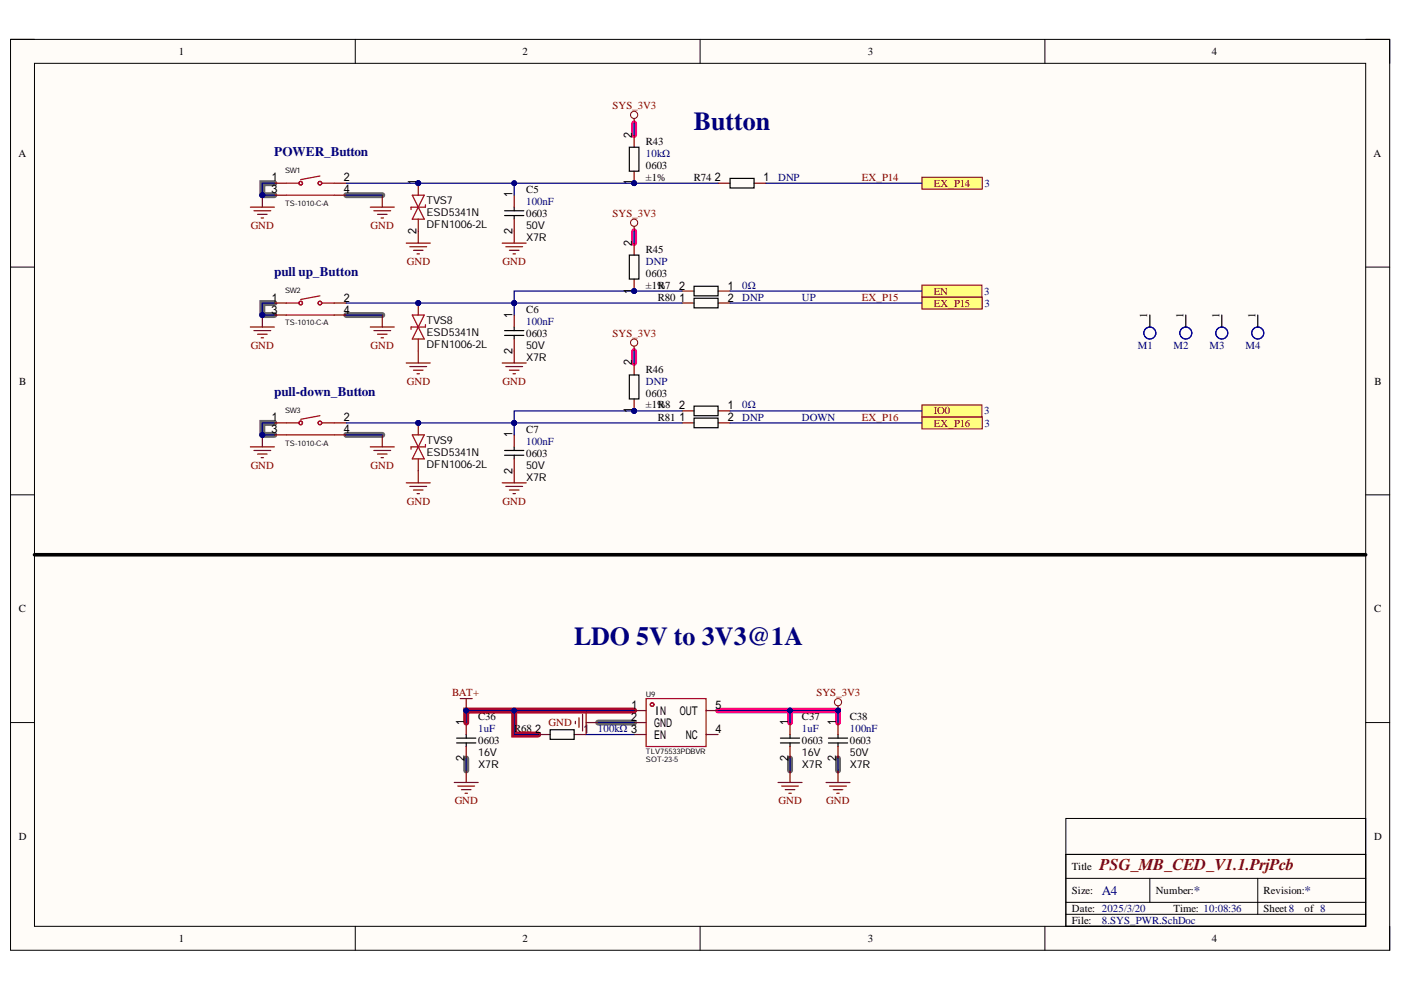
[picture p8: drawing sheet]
<svg xmlns="http://www.w3.org/2000/svg" width="297mm" height="210mm" viewBox="0 0 297 210" stroke-linecap="round" stroke-linejoin="round" font-family="sans-serif">
<defs><g id="words">
<g font-size="5.5" fill="#000080">
<text x="147.1" y="27.5">Button</text>
<text x="121.7" y="136.8">LDO 5V to 3V3@1A</text>
</g>
<text font-size="3.5" fill="#800000" x="233.1" y="184.5">PSG_MB_CED_V1.1.PrjPcb</text>
<g font-size="2.8" fill="#000080">
<text x="58.1" y="33.1">POWER_Button</text>
<text x="58.1" y="58.6">pull up_Button</text>
<text x="58.1" y="84">pull-down_Button</text>
<text x="233.6" y="189.7">A4</text>
<text x="253.1" y="189.7">*</text>
<text x="276.6" y="189.7">*</text>
</g>
<g font-size="2.5">
<text x="138.7" y="151.6">IN</text>
<text x="138.7" y="154.1">GND</text>
<text x="144.1" y="151.6">OUT</text>
<text x="138.7" y="156.6">EN</text>
<text x="145.4" y="156.6">NC</text>
</g>
<g font-size="2.3">
<text x="37.9" y="11.7">1</text>
<text x="110.8" y="11.7">2</text>
<text x="184" y="11.7">3</text>
<text x="257" y="11.7">4</text>
<text x="3.9" y="33.3">A</text>
<text x="136.9" y="35.9">0603</text>
<text x="136.9" y="30.8">R43</text>
<text x="291.2" y="33.3">A</text>
<text x="111.6" y="40.9">C5</text>
<text x="136.9" y="38.4">±1%</text>
<text x="147.1" y="38.4">R74</text>
<text x="90.4" y="43.2">TVS7</text>
<text x="90.4" y="45.8">ESD5341N</text>
<text x="111.6" y="46">0603</text>
<text x="90.4" y="48.3">DFN1006-2L</text>
<text x="111.6" y="48.5">50V</text>
<text x="111.6" y="51.1">X7R</text>
<text x="136.9" y="53.6">R45</text>
<text x="136.9" y="58.7">0603</text>
<text x="136.9" y="61.2">±1%</text>
<text x="139.5" y="63.8">R80</text>
<text x="139.5" y="61.2">R7</text>
<text x="90.4" y="68.6">TVS8</text>
<text x="90.4" y="71.2">ESD5341N</text>
<text x="111.6" y="71.4">0603</text>
<text x="111.6" y="66.3">C6</text>
<text x="243.2" y="67.3" transform="rotate(-90 243.2 67.3)">1</text>
<text x="250.9" y="67.3" transform="rotate(-90 250.9 67.3)">1</text>
<text x="258.6" y="67.3" transform="rotate(-90 258.6 67.3)">1</text>
<text x="266.2" y="67.3" transform="rotate(-90 266.2 67.3)">1</text>
<text x="90.4" y="73.7">DFN1006-2L</text>
<text x="111.6" y="74">50V</text>
<text x="111.6" y="76.5">X7R</text>
<text x="4.1" y="81.5">B</text>
<text x="136.9" y="79">R46</text>
<text x="291.4" y="81.5">B</text>
<text x="136.9" y="84.1">0603</text>
<text x="136.9" y="86.6">±1%</text>
<text x="139.5" y="89.2">R81</text>
<text x="139.5" y="86.6">R8</text>
<text x="90.4" y="94.1">TVS9</text>
<text x="111.6" y="91.8">C7</text>
<text x="90.4" y="99.1">DFN1006-2L</text>
<text x="90.4" y="96.6">ESD5341N</text>
<text x="111.6" y="96.8">0603</text>
<text x="111.6" y="99.4">50V</text>
<text x="111.6" y="101.9">X7R</text>
<text x="4" y="129.8">C</text>
<text x="291.3" y="129.8">C</text>
<text x="101.4" y="152.8">C36</text>
<text x="109" y="155.3">R68</text>
<text x="170" y="152.8">C37</text>
<text x="180.2" y="152.8">C38</text>
<text x="101.4" y="157.8">0603</text>
<text x="101.4" y="160.4">16V</text>
<text x="170" y="157.8">0603</text>
<text x="170" y="160.4">16V</text>
<text x="180.2" y="157.8">0603</text>
<text x="180.2" y="160.4">50V</text>
<text x="101.4" y="162.9">X7R</text>
<text x="170" y="162.9">X7R</text>
<text x="180.2" y="162.9">X7R</text>
<text x="4" y="178.1">D</text>
<text x="291.3" y="178.1">D</text>
<text x="227.3" y="184.5">Title</text>
<text x="227.3" y="189.6">Size:</text>
<text x="245" y="189.6">Number:</text>
<text x="267.9" y="189.6">Revision:</text>
<text x="227.3" y="193.4">Date: 2025/3/20</text>
<text x="227.3" y="195.9">File:</text>
<text x="248.8" y="193.4">Time: 10:08:36</text>
<text x="267.9" y="193.4">Sheet8</text>
<text x="276.6" y="193.4">of 8</text>
<text x="37.9" y="199.7">1</text>
<text x="110.8" y="199.7">2</text>
<text x="184" y="199.7">3</text>
<text x="257" y="199.7">4</text>
</g>
<g font-size="2.3" fill="#800000">
<text x="129.8" y="23.1">SYS_3V3</text>
<text x="182.7" y="38.4">EX_P14</text>
<text x="198" y="39.7">EX_P14</text>
<text x="129.8" y="46">SYS_3V3</text>
<text x="53.2" y="48.5">GND</text>
<text x="78.5" y="48.5">GND</text>
<text x="86.2" y="56.2">GND</text>
<text x="106.6" y="56.2">GND</text>
<text x="182.7" y="63.8">EX_P15</text>
<text x="198" y="65">EX_P15</text>
<text x="198" y="62.5">EN</text>
<text x="129.8" y="71.4">SYS_3V3</text>
<text x="53.2" y="73.9">GND</text>
<text x="78.5" y="73.9">GND</text>
<text x="86.2" y="81.5">GND</text>
<text x="106.6" y="81.5">GND</text>
<text x="182.7" y="89.2">EX_P16</text>
<text x="198" y="87.9">IO0</text>
<text x="198" y="90.5">EX_P16</text>
<text x="53.2" y="99.4">GND</text>
<text x="78.5" y="99.4">GND</text>
<text x="86.2" y="107">GND</text>
<text x="106.6" y="107">GND</text>
<text x="95.9" y="147.6">BAT+</text>
<text x="173.1" y="147.6">SYS_3V3</text>
<text x="116.3" y="154">GND</text>
<text x="96.4" y="170.5">GND</text>
<text x="165" y="170.5">GND</text>
<text x="175.2" y="170.5">GND</text>
</g>
<g font-size="2.3" fill="#000080">
<text x="136.9" y="33.3">10kΩ</text>
<text x="165" y="38.4">DNP</text>
<text x="208.7" y="39.7">3</text>
<text x="111.6" y="43.5">100nF</text>
<text x="136.9" y="56.2">DNP</text>
<text x="157.3" y="63.8">DNP</text>
<text x="157.3" y="61.2">0Ω</text>
<text x="170" y="63.8">UP</text>
<text x="208.6" y="62.5">3</text>
<text x="208.7" y="65">3</text>
<text x="111.6" y="68.8">100nF</text>
<text x="241.2" y="73.9">M1</text>
<text x="248.8" y="73.9">M2</text>
<text x="256.4" y="73.9">M3</text>
<text x="264.1" y="73.9">M4</text>
<text x="136.9" y="81.5">DNP</text>
<text x="157.3" y="89.2">DNP</text>
<text x="157.3" y="86.6">0Ω</text>
<text x="170" y="89.2">DOWN</text>
<text x="208.6" y="87.9">3</text>
<text x="111.6" y="94.3">100nF</text>
<text x="208.7" y="90.5">3</text>
<text x="101.4" y="155.3">1uF</text>
<text x="126.8" y="155.3">100kΩ</text>
<text x="170" y="155.3">1uF</text>
<text x="180.2" y="155.3">100nF</text>
<text x="233.6" y="195.9">8.SYS_PWR.SchDoc</text>
</g>
<g font-size="1.6">
<text x="60.4" y="36.8">SW1</text>
<text x="60.4" y="43.6">TS-1010-C-A</text>
<text x="60.4" y="62.2">SW2</text>
<text x="60.4" y="69">TS-1010-C-A</text>
<text x="60.4" y="87.5">SW3</text>
<text x="60.4" y="94.5">TS-1010-C-A</text>
<text x="136.9" y="147.8">U9</text>
<text x="136.9" y="161.6">SOT-23-5</text>
<text x="136.9" y="159.8">TLV75533PDBVR</text>
</g>
</g></defs>
<path d="M2.2 8.4h292.4v193.1h-292.4z" fill-rule="evenodd" fill="#fffcf8"/>
<path d="M2.2 8.4h292.4v193.1h-292.4z" fill="none" stroke="#000" stroke-width=".21"/>
<path d="M7.3 13.4h282.3v183h-282.3z" fill-rule="evenodd" fill="#fffcf8"/>
<g fill="none" stroke="#000" stroke-width=".21">
<path d="M2.2 8.3h5.1M7.3 13.4h282.3v183h-282.3zM75.3 8.3v5.1M148.4 8.3v5.1M221.5 8.4v5M289.6 8.4h5v5M2.2 56.6h5.1M289.6 56.6h5M2.2 104.9h5.1M289.6 104.9h5M2.2 153.2h5.1M289.6 153.2h5"/>
<path d="M226 173.5h63.6v22.9h-63.6zM75.3 196.4v5.1M148.4 196.4v5.1M221.5 196.4v5.1M226 181.2h63.6v15.2h-63.6zM226 186.2h63.6M226 193.9h63.6M226 191.3h63.6M243.8 186.2v5.1M266.7 186.2v7.7M294.6 196.4v5.1"/>
</g>
<path d="M109 150.7v5h5.1M134.4 150.7h-35.5v2.5" fill="none" stroke="#f00" stroke-width="1.3"/>
<path d="M58.2 38.8h-2.6v2.6h2.6M73.4 41.4h7.7M58.2 64.3h-2.6v2.5h2.6M73.4 66.8h7.7M58.2 89.7h-2.6v2.5h2.6M73.4 92.2h7.7M126.8 153.2h7.6M98.9 160.8v2.6M167.5 160.8v2.6M177.7 160.8v2.6" fill="none" stroke="#666" stroke-width="1.3"/>
<path d="M134.4 26.1v2.6M134.4 49v2.5M134.4 74.4v2.6M152.3 150.7h25.4v2.5M167.5 150.7v2.5" fill="none" stroke="#f0f" stroke-width="1.3"/>
<path d="M7.3 117.6h282.3" fill="none" stroke="#000" stroke-width=".76"/>
<g fill="none" stroke="#a00000" stroke-width=".25">
<path d="M137 148.1h12.7v10.2h-12.7z"/>
<circle cx="138.3" cy="149.4" r=".38"/>
</g>
<g fill="none" stroke="#800" stroke-width=".25">
<path d="M98.9 153.2v2.5M98.9 158.3v2.5M114.1 155.7h2.5M121.7 155.7h2.6M134.4 150.7h2.6M134.4 153.2h2.6M134.4 155.7h2.6M149.7 150.7h2.5M149.7 155.7h2.5M167.5 153.2v2.5M167.5 158.3v2.5M177.7 153.2v2.5"/>
<path d="M177.7 158.3v2.5"/>
</g>
<g fill="none" stroke="#000" stroke-width=".25">
<path d="M96.8 156.5h4.1M96.8 157.5h4.1M98.9 155.7v.8M98.9 157.5v.8M116.6 154.7h5.1v2.1h-5.1zM165.5 156.5h4M165.5 157.5h4M167.5 155.7v.8M167.5 157.5v.8M175.6 156.5h4.1M175.6 157.5h4.1M177.7 155.7v.8"/>
<path d="M177.7 157.5v.8"/>
</g>
<g fill="none" stroke="#800000" stroke-width=".25">
<path d="M122 152.9v.6M122.8 152.2v2M123.5 151.4v3.6M124.3 150.7v5M124.3 153.2h2.5M177.7 149.6v1.1M96.3 165.9h5.1M97.1 166.7h3.5M97.8 167.4h2.1M98.6 168.2h.5M98.9 163.4v2.5M165 165.9h5"/>
<path d="M165.7 166.7h3.6M166.5 167.4h2M167.2 168.2h.6M167.5 163.4v2.5M175.1 165.9h5.1M175.9 166.7h3.6M176.7 167.4h2M177.4 168.2h.5M177.7 163.4v2.5"/>
</g>
<circle cx="177.7" cy="148.9" r=".76" fill="none" stroke="#800000" stroke-width=".21"/>
<circle cx="177.7" cy="150.7" r=".51" fill="#000080"/>
<circle cx="177.7" cy="150.7" r=".51" fill="none" stroke="#000080" stroke-width=".21"/>
<g fill="none" stroke="#00f" stroke-width=".25">
<circle cx="243.8" cy="70.6" r="1.27"/>
<circle cx="251.4" cy="70.6" r="1.27"/>
<circle cx="259" cy="70.6" r="1.27"/>
<circle cx="266.7" cy="70.6" r="1.27"/>
</g>
<path d="M243.8 66.8v2.5M251.4 66.8v2.5M259 66.8v2.5M266.7 66.8v2.5" fill="none" stroke="#000" stroke-width=".25"/>
<path d="M97.6 148.1h2.5M98.9 148.1v2.6" fill="none" stroke="#800000" stroke-width=".25"/>
<circle cx="98.8" cy="150.7" r=".51" fill="#000080"/>
<circle cx="98.8" cy="150.7" r=".51" fill="none" stroke="#000080" stroke-width=".21"/>
<path d="M152.2 38.8h2.6M159.9 38.8h2.5" fill="none" stroke="#800" stroke-width=".25"/>
<path d="M154.8 37.8h5.1v2.1h-5.1z" fill="none" stroke="#000" stroke-width=".25"/>
<path d="M53.1 43.9h5.1M53.8 44.7h3.6M54.6 45.4h2M55.4 46.2h.5M55.6 41.4v2.5M78.5 43.9h5.1M79.3 44.7h3.5M80 45.4h2.1M80.8 46.2h.5M81.1 41.4v2.5" fill="none" stroke="#800000" stroke-width=".25"/>
<circle cx="55.6" cy="41.4" r=".51" fill="#000080"/>
<circle cx="55.6" cy="41.4" r=".51" fill="none" stroke="#000080" stroke-width=".21"/>
<path d="M86.1 51.5h5.1M86.9 52.3h3.6M87.7 53.1h2M88.4 53.8h.5M88.7 49v2.5M53.1 69.3h5.1M53.8 70.1h3.6M54.6 70.9h2M55.4 71.6h.5M55.6 66.8v2.5" fill="none" stroke="#800000" stroke-width=".25"/>
<circle cx="55.6" cy="66.8" r=".51" fill="#000080"/>
<circle cx="55.6" cy="66.8" r=".51" fill="none" stroke="#000080" stroke-width=".21"/>
<path d="M53.1 94.7h5.1M53.8 95.5h3.6M54.6 96.3h2M55.4 97h.5M55.6 92.2v2.5" fill="none" stroke="#800000" stroke-width=".25"/>
<circle cx="55.6" cy="92.2" r=".51" fill="#000080"/>
<circle cx="55.6" cy="92.2" r=".51" fill="none" stroke="#000080" stroke-width=".21"/>
<path d="M144.6 64.3h2.6M152.2 64.3h2.6M144.6 89.7h2.6M152.2 89.7h2.6" fill="none" stroke="#800" stroke-width=".25"/>
<path d="M147.2 63.2h5v2.1h-5zM147.2 88.6h5v2.1h-5z" fill="none" stroke="#000" stroke-width=".25"/>
<g fill="none" stroke="#800000" stroke-width=".25">
<path d="M78.5 69.3h5.1M79.3 70.1h3.5M80 70.9h2.1M80.8 71.6h.5M81.1 66.8v2.5M86.1 77h5.1M86.9 77.7h3.6M87.7 78.5h2M88.4 79.2h.5M88.7 74.4v2.6M78.5 94.7h5.1M79.3 95.5h3.5"/>
<path d="M80 96.3h2.1M80.8 97h.5M81.1 92.2v2.5"/>
</g>
<circle cx="88.7" cy="89.7" r=".51" fill="#000080"/>
<circle cx="88.7" cy="89.7" r=".51" fill="none" stroke="#000080" stroke-width=".21"/>
<path d="M88.7 89.7v2.5M88.7 97.3v2.5" fill="none" stroke="#800" stroke-width=".25"/>
<circle cx="88.7" cy="89.7" r=".51" fill="#000080"/>
<circle cx="88.7" cy="89.7" r=".51" fill="none" stroke="#000080" stroke-width=".21"/>
<path d="M87.4 92.2h2.5l-2.5 5.1h2.5zM90.2 94.2v.5h-3.1v.6" fill="none" stroke="#a00000" stroke-width=".25"/>
<path d="M88.7 99.8v2.6M86.1 102.4h5.1M86.9 103.1h3.6M87.7 103.9h2M88.4 104.7h.5" fill="none" stroke="#800000" stroke-width=".25"/>
<circle cx="88.7" cy="64.3" r=".51" fill="#000080"/>
<circle cx="88.7" cy="64.3" r=".51" fill="none" stroke="#000080" stroke-width=".21"/>
<path d="M88.7 64.3v2.5M88.7 71.9v2.5" fill="none" stroke="#800" stroke-width=".25"/>
<circle cx="88.7" cy="64.3" r=".51" fill="#000080"/>
<circle cx="88.7" cy="64.3" r=".51" fill="none" stroke="#000080" stroke-width=".21"/>
<path d="M87.4 66.8l2.5 5.1h-2.5l2.5-5.1zM90.2 68.8v.5h-3.1v.5" fill="none" stroke="#a00000" stroke-width=".25"/>
<circle cx="88.7" cy="38.8" r=".51" fill="#000080"/>
<circle cx="88.7" cy="38.8" r=".51" fill="none" stroke="#000080" stroke-width=".21"/>
<path d="M88.7 38.8v2.6M88.7 46.5v2.5" fill="none" stroke="#800" stroke-width=".25"/>
<circle cx="88.7" cy="38.8" r=".51" fill="#000080"/>
<circle cx="88.7" cy="38.8" r=".51" fill="none" stroke="#000080" stroke-width=".21"/>
<path d="M87.4 41.4l2.5 5.1h-2.5l2.5-5.1zM90.2 43.4v.5h-3.1v.5" fill="none" stroke="#a00000" stroke-width=".25"/>
<path d="M195.5 63h12.7v2.5h-12.7z" fill-rule="evenodd" fill="#ffff80"/>
<path d="M195.5 63h12.7v2.5h-12.7z" fill="none" stroke="#800000" stroke-width=".21"/>
<path d="M195.5 88.4h12.8v2.5h-12.8z" fill-rule="evenodd" fill="#ffff80"/>
<path d="M195.5 88.4h12.8v2.5h-12.8z" fill="none" stroke="#800000" stroke-width=".21"/>
<g fill="none" stroke="#a00000" stroke-width=".25">
<path d="M60.7 38.8h2.6M67.8 37.3l-4 .8M68.3 38.8h2.6M60.7 41.4h10.2M60.7 66.8h10.2M60.7 64.3h2.6M67.8 62.7l-4 .8M68.3 64.3h2.6M60.7 92.2h10.2M60.7 89.7h2.6M67.8 88.1l-4 .8M68.3 89.7h2.6"/>
<circle cx="63.8" cy="38.8" r=".38"/>
<circle cx="67.8" cy="38.8" r=".38"/>
<circle cx="63.8" cy="64.3" r=".38"/>
<circle cx="67.8" cy="64.3" r=".38"/>
<circle cx="63.8" cy="89.7" r=".38"/>
<circle cx="67.8" cy="89.7" r=".38"/>
</g>
<path d="M58.2 38.8h2.5M70.9 38.8h2.5M58.2 41.4h2.5M70.9 41.4h2.5M58.2 66.8h2.5M58.2 64.3h2.5M70.9 66.8h2.5M70.9 64.3h2.5M58.2 92.2h2.5M58.2 89.7h2.5M70.9 92.2h2.5M70.9 89.7h2.5" fill="none" stroke="#800" stroke-width=".25"/>
<path d="M195.5 85.9h12.7v2.5h-12.7z" fill-rule="evenodd" fill="#ffff80"/>
<path d="M195.5 85.9h12.7v2.5h-12.7z" fill="none" stroke="#800000" stroke-width=".21"/>
<path d="M195.5 60.4h12.7v2.6h-12.7z" fill-rule="evenodd" fill="#ffff80"/>
<path d="M195.5 60.4h12.7v2.6h-12.7z" fill="none" stroke="#800000" stroke-width=".21"/>
<path d="M144.6 61.7h2.6M152.2 61.7h2.6M144.6 87.1h2.6M152.2 87.1h2.6" fill="none" stroke="#800" stroke-width=".25"/>
<path d="M147.2 60.7h5v2h-5zM147.2 86.1h5v2h-5z" fill="none" stroke="#000" stroke-width=".25"/>
<path d="M195.5 37.6h12.8v2.5h-12.8z" fill-rule="evenodd" fill="#ffff80"/>
<path d="M195.5 37.6h12.8v2.5h-12.8z" fill="none" stroke="#800000" stroke-width=".21"/>
<path d="M134.4 150.7h-35.5v2.5" fill="none" stroke="#000080" stroke-width=".25"/>
<circle cx="109" cy="150.7" r=".51" fill="#000080"/>
<circle cx="109" cy="150.7" r=".51" fill="none" stroke="#000080" stroke-width=".21"/>
<circle cx="98.8" cy="150.7" r=".51" fill="#000080"/>
<circle cx="98.8" cy="150.7" r=".51" fill="none" stroke="#000080" stroke-width=".21"/>
<path d="M109 150.7v5h5.1M124.3 155.7h10.1" fill="none" stroke="#000080" stroke-width=".25"/>
<circle cx="109" cy="150.7" r=".51" fill="#000080"/>
<circle cx="109" cy="150.7" r=".51" fill="none" stroke="#000080" stroke-width=".21"/>
<path d="M126.8 153.2h7.6M152.3 150.7h25.4v2.5M98.9 160.8v2.6" fill="none" stroke="#000080" stroke-width=".25"/>
<circle cx="167.5" cy="150.7" r=".51" fill="#000080"/>
<circle cx="167.5" cy="150.7" r=".51" fill="none" stroke="#000080" stroke-width=".21"/>
<circle cx="177.7" cy="150.7" r=".51" fill="#000080"/>
<circle cx="177.7" cy="150.7" r=".51" fill="none" stroke="#000080" stroke-width=".21"/>
<path d="M167.5 150.7v2.5" fill="none" stroke="#000080" stroke-width=".25"/>
<circle cx="167.5" cy="150.7" r=".51" fill="#000080"/>
<circle cx="167.5" cy="150.7" r=".51" fill="none" stroke="#000080" stroke-width=".21"/>
<path d="M55.6 41.4h2.6M73.4 41.4h7.7M167.5 160.8v2.6M177.7 160.8v2.6" fill="none" stroke="#000080" stroke-width=".25"/>
<circle cx="55.6" cy="41.4" r=".51" fill="#000080"/>
<circle cx="55.6" cy="41.4" r=".51" fill="none" stroke="#000080" stroke-width=".21"/>
<path d="M58.2 38.8h-2.6v2.6" fill="none" stroke="#000080" stroke-width=".25"/>
<circle cx="55.6" cy="41.4" r=".51" fill="#000080"/>
<circle cx="55.6" cy="41.4" r=".51" fill="none" stroke="#000080" stroke-width=".21"/>
<path d="M55.6 66.8h2.6" fill="none" stroke="#000080" stroke-width=".25"/>
<circle cx="55.6" cy="66.8" r=".51" fill="#000080"/>
<circle cx="55.6" cy="66.8" r=".51" fill="none" stroke="#000080" stroke-width=".21"/>
<path d="M58.2 64.3h-2.6v2.5" fill="none" stroke="#000080" stroke-width=".25"/>
<circle cx="55.6" cy="66.8" r=".51" fill="#000080"/>
<circle cx="55.6" cy="66.8" r=".51" fill="none" stroke="#000080" stroke-width=".21"/>
<path d="M55.6 92.2h2.6" fill="none" stroke="#000080" stroke-width=".25"/>
<circle cx="55.6" cy="92.2" r=".51" fill="#000080"/>
<circle cx="55.6" cy="92.2" r=".51" fill="none" stroke="#000080" stroke-width=".21"/>
<path d="M58.2 89.7h-2.6v2.5" fill="none" stroke="#000080" stroke-width=".25"/>
<circle cx="55.6" cy="92.2" r=".51" fill="#000080"/>
<circle cx="55.6" cy="92.2" r=".51" fill="none" stroke="#000080" stroke-width=".21"/>
<path d="M162.4 38.8h33.1M73.4 66.8h7.7M154.8 64.3h40.7M154.8 61.7h40.7M73.4 92.2h7.7M154.8 89.7h40.7M154.8 87.1h40.7" fill="none" stroke="#000080" stroke-width=".25"/>
<circle cx="134.4" cy="24.4" r=".76" fill="none" stroke="#800000" stroke-width=".21"/>
<path d="M134.4 25.1v1" fill="none" stroke="#800000" stroke-width=".25"/>
<circle cx="134.4" cy="38.8" r=".51" fill="#000080"/>
<circle cx="134.4" cy="38.8" r=".51" fill="none" stroke="#000080" stroke-width=".21"/>
<path d="M134.4 28.7v2.5M134.4 36.3v2.5" fill="none" stroke="#800" stroke-width=".25"/>
<circle cx="134.4" cy="38.8" r=".51" fill="#000080"/>
<circle cx="134.4" cy="38.8" r=".51" fill="none" stroke="#000080" stroke-width=".21"/>
<path d="M133.4 31.2h2.1v5.1h-2.1z" fill="none" stroke="#000" stroke-width=".25"/>
<path d="M134.4 26.1v2.6M144.6 87.1h-35.6v2.6" fill="none" stroke="#000080" stroke-width=".25"/>
<circle cx="134.4" cy="87.1" r=".51" fill="#000080"/>
<circle cx="134.4" cy="87.1" r=".51" fill="none" stroke="#000080" stroke-width=".21"/>
<circle cx="109" cy="89.7" r=".51" fill="#000080"/>
<circle cx="109" cy="89.7" r=".51" fill="none" stroke="#000080" stroke-width=".21"/>
<path d="M144.6 61.7h-35.6v2.6" fill="none" stroke="#000080" stroke-width=".25"/>
<circle cx="134.4" cy="61.7" r=".51" fill="#000080"/>
<circle cx="134.4" cy="61.7" r=".51" fill="none" stroke="#000080" stroke-width=".21"/>
<circle cx="109" cy="64.3" r=".51" fill="#000080"/>
<circle cx="109" cy="64.3" r=".51" fill="none" stroke="#000080" stroke-width=".21"/>
<circle cx="134.4" cy="47.2" r=".76" fill="none" stroke="#800000" stroke-width=".21"/>
<path d="M134.4 48v1" fill="none" stroke="#800000" stroke-width=".25"/>
<circle cx="134.4" cy="61.7" r=".51" fill="#000080"/>
<circle cx="134.4" cy="61.7" r=".51" fill="none" stroke="#000080" stroke-width=".21"/>
<path d="M134.4 51.5v2.6M134.4 59.2v2.5" fill="none" stroke="#800" stroke-width=".25"/>
<circle cx="134.4" cy="61.7" r=".51" fill="#000080"/>
<circle cx="134.4" cy="61.7" r=".51" fill="none" stroke="#000080" stroke-width=".21"/>
<path d="M133.4 54.1h2.1v5.1h-2.1z" fill="none" stroke="#000" stroke-width=".25"/>
<path d="M134.4 49v2.5" fill="none" stroke="#000080" stroke-width=".25"/>
<circle cx="134.4" cy="72.6" r=".76" fill="none" stroke="#800000" stroke-width=".21"/>
<path d="M134.4 73.4v1" fill="none" stroke="#800000" stroke-width=".25"/>
<circle cx="134.4" cy="87.1" r=".51" fill="#000080"/>
<circle cx="134.4" cy="87.1" r=".51" fill="none" stroke="#000080" stroke-width=".21"/>
<path d="M134.4 77v2.5M134.4 84.6v2.5" fill="none" stroke="#800" stroke-width=".25"/>
<circle cx="134.4" cy="87.1" r=".51" fill="#000080"/>
<circle cx="134.4" cy="87.1" r=".51" fill="none" stroke="#000080" stroke-width=".21"/>
<path d="M133.4 79.5h2.1v5.1h-2.1z" fill="none" stroke="#000" stroke-width=".25"/>
<path d="M134.4 74.4v2.6M73.4 89.7h35.6" fill="none" stroke="#000080" stroke-width=".25"/>
<circle cx="88.7" cy="89.7" r=".51" fill="#000080"/>
<circle cx="88.7" cy="89.7" r=".51" fill="none" stroke="#000080" stroke-width=".21"/>
<circle cx="109" cy="89.7" r=".51" fill="#000080"/>
<circle cx="109" cy="89.7" r=".51" fill="none" stroke="#000080" stroke-width=".21"/>
<path d="M73.4 64.3h35.6" fill="none" stroke="#000080" stroke-width=".25"/>
<circle cx="88.7" cy="64.3" r=".51" fill="#000080"/>
<circle cx="88.7" cy="64.3" r=".51" fill="none" stroke="#000080" stroke-width=".21"/>
<circle cx="109" cy="64.3" r=".51" fill="#000080"/>
<circle cx="109" cy="64.3" r=".51" fill="none" stroke="#000080" stroke-width=".21"/>
<path d="M109 89.7h35.6" fill="none" stroke="#000080" stroke-width=".25"/>
<circle cx="109" cy="89.7" r=".51" fill="#000080"/>
<circle cx="109" cy="89.7" r=".51" fill="none" stroke="#000080" stroke-width=".21"/>
<path d="M109 64.3h35.6" fill="none" stroke="#000080" stroke-width=".25"/>
<circle cx="109" cy="64.3" r=".51" fill="#000080"/>
<circle cx="109" cy="64.3" r=".51" fill="none" stroke="#000080" stroke-width=".21"/>
<path d="M73.4 38.8h78.8" fill="none" stroke="#000080" stroke-width=".25"/>
<circle cx="88.7" cy="38.8" r=".51" fill="#000080"/>
<circle cx="88.7" cy="38.8" r=".51" fill="none" stroke="#000080" stroke-width=".21"/>
<circle cx="109" cy="38.8" r=".51" fill="#000080"/>
<circle cx="109" cy="38.8" r=".51" fill="none" stroke="#000080" stroke-width=".21"/>
<circle cx="134.4" cy="38.8" r=".51" fill="#000080"/>
<circle cx="134.4" cy="38.8" r=".51" fill="none" stroke="#000080" stroke-width=".21"/>
<path d="M107 44.7h4.1M107 45.7h4.1M109 43.9v.8M109 45.7v.8" fill="none" stroke="#000" stroke-width=".25"/>
<path d="M109 41.4v2.5M109 46.5v2.5" fill="none" stroke="#800" stroke-width=".25"/>
<path d="M106.5 51.5h5.1M107.2 52.3h3.6M108 53.1h2M108.8 53.8h.5M109 49v2.5" fill="none" stroke="#800000" stroke-width=".25"/>
<path d="M109 38.8v2.6" fill="none" stroke="#000080" stroke-width=".25"/>
<circle cx="109" cy="38.8" r=".51" fill="#000080"/>
<circle cx="109" cy="38.8" r=".51" fill="none" stroke="#000080" stroke-width=".21"/>
<path d="M107 70.1h4.1M107 71.1h4.1M109 69.3v.8M109 71.1v.8" fill="none" stroke="#000" stroke-width=".25"/>
<path d="M109 66.8v2.5M109 71.9v2.5" fill="none" stroke="#800" stroke-width=".25"/>
<path d="M106.5 77h5.1M107.2 77.7h3.6M108 78.5h2M108.8 79.2h.5M109 74.4v2.6" fill="none" stroke="#800000" stroke-width=".25"/>
<path d="M109 64.3v2.5" fill="none" stroke="#000080" stroke-width=".25"/>
<circle cx="109" cy="64.3" r=".51" fill="#000080"/>
<circle cx="109" cy="64.3" r=".51" fill="none" stroke="#000080" stroke-width=".21"/>
<path d="M107 95.5h4.1M107 96.5h4.1M109 94.7v.8M109 96.5v.8" fill="none" stroke="#000" stroke-width=".25"/>
<path d="M109 92.2v2.5M109 97.3v2.5" fill="none" stroke="#800" stroke-width=".25"/>
<path d="M109 99.8v2.6M106.5 102.4h5.1M107.2 103.1h3.6M108 103.9h2M108.8 104.7h.5" fill="none" stroke="#800000" stroke-width=".25"/>
<path d="M109 89.7v2.5" fill="none" stroke="#000080" stroke-width=".25"/>
<circle cx="109" cy="89.7" r=".51" fill="#000080"/>
<circle cx="109" cy="89.7" r=".51" fill="none" stroke="#000080" stroke-width=".21"/>
<use href="#words"/>
</svg>
